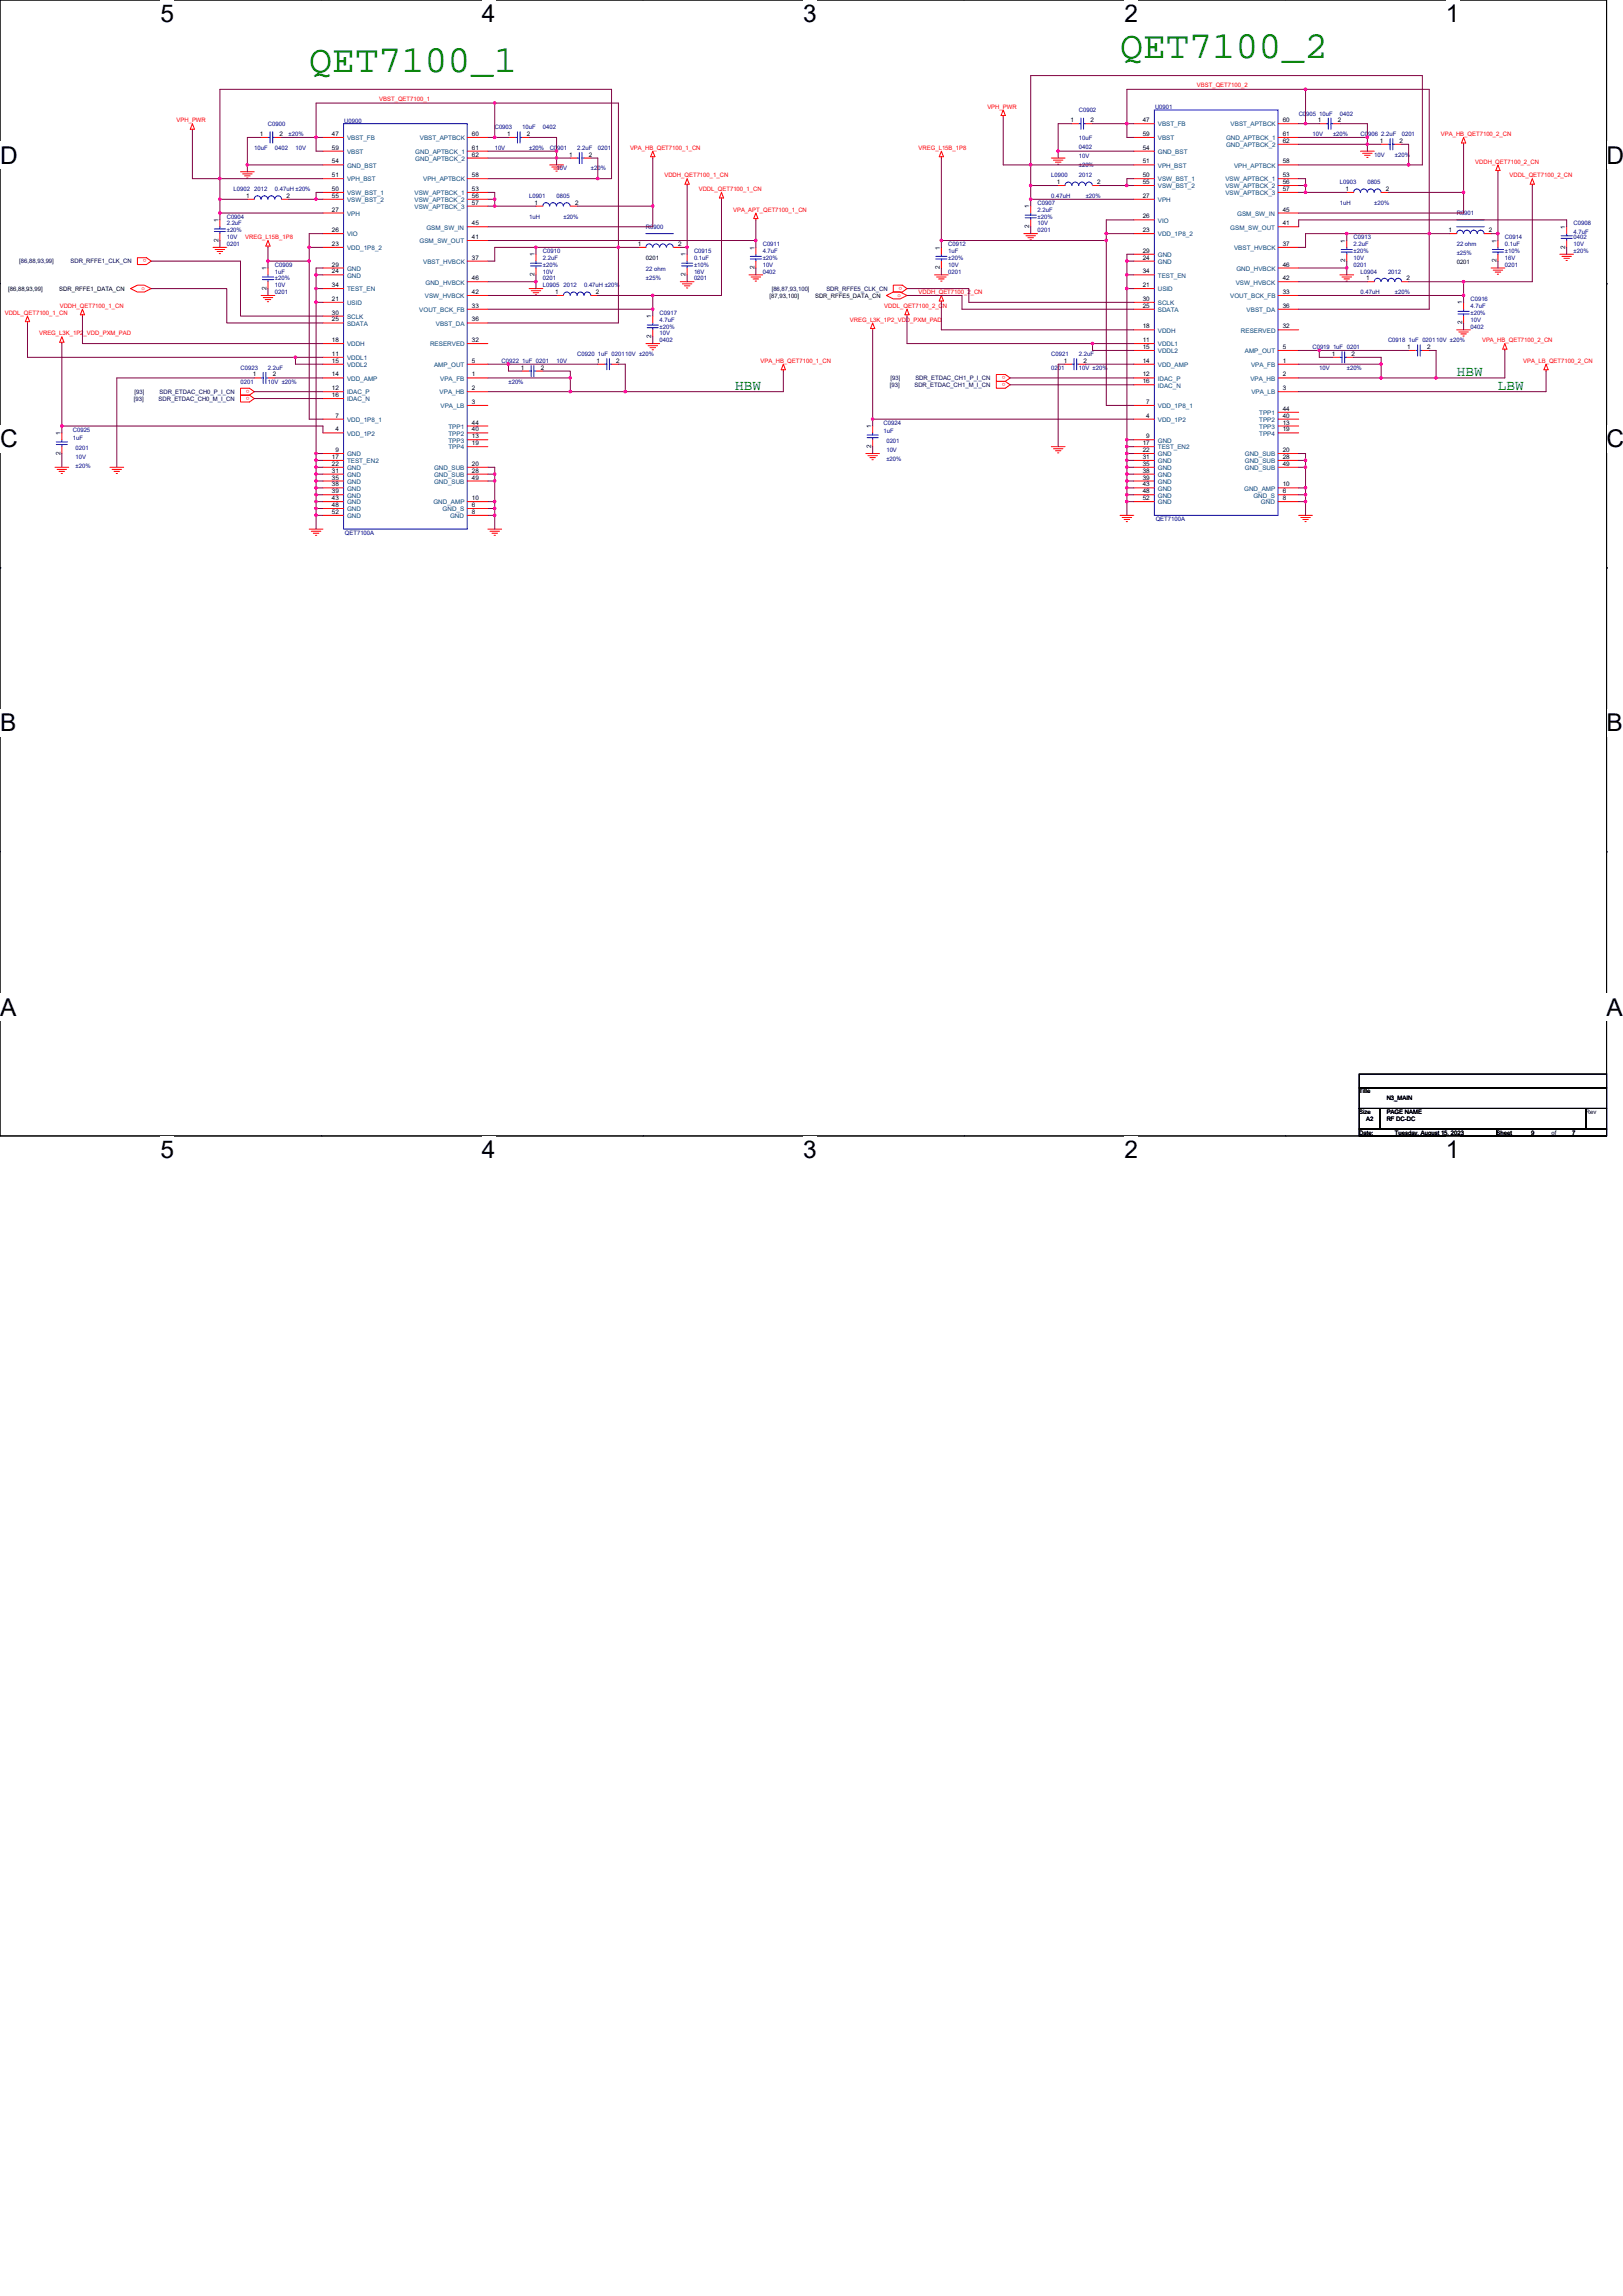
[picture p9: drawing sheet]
<svg xmlns="http://www.w3.org/2000/svg" width="210mm" height="297mm" viewBox="0 0 210 297" stroke-linecap="round" stroke-linejoin="round" font-family="sans-serif">
<defs><g id="words">
<g font-size="5" fill="#008000">
<text x="40" y="9.3">QET7100_1</text>
<text x="144.9" y="7.5">QET7100_2</text>
</g>
<g font-size="3.2">
<text x="20.8" y="2.8">5</text>
<text x="62.4" y="2.8">4</text>
<text x="103.9" y="2.8">3</text>
<text x="145.5" y="2.8">2</text>
<text x="187.1" y="2.8">1</text>
<text x="0" y="21.2">D</text>
<text x="207.9" y="21.2">D</text>
<text x="0" y="57.9">C</text>
<text x="207.9" y="57.9">C</text>
<text x="0" y="94.6">B</text>
<text x="207.9" y="94.6">B</text>
<text x="0" y="131.4">A</text>
<text x="207.9" y="131.4">A</text>
<text x="20.8" y="149.8">5</text>
<text x="62.4" y="149.8">4</text>
<text x="103.9" y="149.8">3</text>
<text x="145.5" y="149.8">2</text>
<text x="187.1" y="149.8">1</text>
</g>
<g font-size="1.9" fill="#008000">
<text x="95.1" y="50.4">HBW</text>
<text x="188.5" y="48.6">HBW</text>
<text x="193.8" y="50.4">LBW</text>
</g>
<g font-size=".8" fill="#f00">
<text x="154.9" y="11.3">VBST_QET7100_2</text>
<text x="22.8" y="15.8">VPH_PWR</text>
<text x="49.1" y="13.1">VBST_QET7100_1</text>
<text x="127.7" y="14.1">VPH_PWR</text>
<text x="186.4" y="17.6">VPA_HB_QET7100_2_CN</text>
<text x="81.5" y="19.4">VPA_HB_QET7100_1_CN</text>
<text x="86" y="22.9">VDDH_QET7100_1_CN</text>
<text x="118.9" y="19.4">VREG_L15B_1P8</text>
<text x="190.9" y="21.2">VDDH_QET7100_2_CN</text>
<text x="195.3" y="22.9">VDDL_QET7100_2_CN</text>
<text x="90.4" y="24.7">VDDL_QET7100_1_CN</text>
<text x="94.8" y="27.4">VPA_APT_QET7100_1_CN</text>
<text x="18.9" y="33.6" transform="rotate(-180 18.9 33.6)">o</text>
<text x="31.7" y="30.9">VREG_L15B_1P8</text>
<text x=".6" y="40.7">VDDL_QET7100_1_CN</text>
<text x="7.7" y="39.8">VDDH_QET7100_1_CN</text>
<text x="18.3" y="37.5">o</text>
<text x="110" y="41.6">VREG_L3K_1P2_VDD_PXM_PAD</text>
<text x="114.4" y="39.8">VDDL_QET7100_2_CN</text>
<text x="116.1" y="38.4">o</text>
<text x="116.7" y="37.1" transform="rotate(-180 116.7 37.1)">o</text>
<text x="118.9" y="38.1">VDDH_QET7100_2_CN</text>
<text x="5.1" y="43.4">VREG_L3K_1P2_VDD_PXM_PAD</text>
<text x="98.4" y="46.9">VPA_HB_QET7100_1_CN</text>
<text x="191.7" y="44.3">VPA_HB_QET7100_2_CN</text>
<text x="197.1" y="46.9">VPA_LB_QET7100_2_CN</text>
<text x="32.3" y="50.5" transform="rotate(-180 32.3 50.5)">o</text>
<text x="32.3" y="51.4" transform="rotate(-180 32.3 51.4)">o</text>
<text x="130.1" y="48.7" transform="rotate(-180 130.1 48.7)">o</text>
<text x="130.1" y="49.6" transform="rotate(-180 130.1 49.6)">o</text>
</g>
<g font-size=".8">
<text x="33.6" y="17.6">1</text>
<text x="36.2" y="17.6">2</text>
<text x="42.9" y="17.6">47</text>
<text x="61.1" y="17.6">60</text>
<text x="65.6" y="17.6">1</text>
<text x="68.2" y="17.6">2</text>
<text x="138.5" y="15.8">1</text>
<text x="141.1" y="15.8">2</text>
<text x="147.8" y="17.6">59</text>
<text x="147.8" y="15.8">47</text>
<text x="166" y="17.6">61</text>
<text x="166" y="15.8">60</text>
<text x="170.5" y="15.8">1</text>
<text x="173.1" y="15.8">2</text>
<text x="42.9" y="21.1">54</text>
<text x="42.9" y="19.4">59</text>
<text x="42.9" y="22.9">51</text>
<text x="61.1" y="19.4">61</text>
<text x="61.1" y="20.3">62</text>
<text x="61.1" y="22.9">58</text>
<text x="73.6" y="20.3">1</text>
<text x="76.2" y="20.3">2</text>
<text x="136.7" y="23.8">1</text>
<text x="142" y="23.8">2</text>
<text x="147.8" y="19.4">54</text>
<text x="147.8" y="21.1">51</text>
<text x="147.8" y="22.9">50</text>
<text x="147.8" y="23.8">55</text>
<text x="166" y="18.5">62</text>
<text x="166" y="21.1">58</text>
<text x="166" y="22.9">53</text>
<text x="166" y="23.8">56</text>
<text x="178.5" y="18.5">1</text>
<text x="181.1" y="18.5">2</text>
<text x="28.3" y="28.7" transform="rotate(-90 28.3 28.7)">1</text>
<text x="31.8" y="25.6">1</text>
<text x="37.1" y="25.6">2</text>
<text x="42.9" y="27.4">27</text>
<text x="42.9" y="24.7">50</text>
<text x="42.9" y="25.6">55</text>
<text x="61.1" y="24.7">53</text>
<text x="61.1" y="25.6">56</text>
<text x="61.1" y="26.5">57</text>
<text x="61.1" y="29.1">45</text>
<text x="69.2" y="26.5">1</text>
<text x="74.4" y="26.5">2</text>
<text x="133.2" y="29.5" transform="rotate(-90 133.2 29.5)">2</text>
<text x="133.2" y="26.9" transform="rotate(-90 133.2 26.9)">1</text>
<text x="147.8" y="28.3">26</text>
<text x="147.8" y="25.6">27</text>
<text x="166" y="27.4">45</text>
<text x="166" y="29.1">41</text>
<text x="166" y="24.7">57</text>
<text x="174.1" y="24.7">1</text>
<text x="179.3" y="24.7">2</text>
<text x="202.5" y="29.6" transform="rotate(-90 202.5 29.6)">1</text>
<text x="28.3" y="31.3" transform="rotate(-90 28.3 31.3)">2</text>
<text x="34.5" y="34.9" transform="rotate(-90 34.5 34.9)">1</text>
<text x="42.9" y="35.4">24</text>
<text x="42.9" y="34.5">29</text>
<text x="42.9" y="31.8">23</text>
<text x="42.9" y="30">26</text>
<text x="61.1" y="30.9">41</text>
<text x="61.1" y="33.6">37</text>
<text x="69.2" y="35.7" transform="rotate(-90 69.2 35.7)">2</text>
<text x="69.2" y="33.2" transform="rotate(-90 69.2 33.2)">1</text>
<text x="82.5" y="31.8">1</text>
<text x="83.6" y="33.6">0201</text>
<text x="87.7" y="31.8">2</text>
<text x="88.7" y="35.7" transform="rotate(-90 88.7 35.7)">2</text>
<text x="88.7" y="33.2" transform="rotate(-90 88.7 33.2)">1</text>
<text x="97.6" y="34.8" transform="rotate(-90 97.6 34.8)">2</text>
<text x="97.6" y="32.3" transform="rotate(-90 97.6 32.3)">1</text>
<text x="121.6" y="34.8" transform="rotate(-90 121.6 34.8)">2</text>
<text x="121.6" y="32.3" transform="rotate(-90 121.6 32.3)">1</text>
<text x="147.8" y="33.6">24</text>
<text x="147.8" y="32.7">29</text>
<text x="147.8" y="35.4">34</text>
<text x="147.8" y="30">23</text>
<text x="166" y="34.5">46</text>
<text x="166" y="31.8">37</text>
<text x="174.1" y="34" transform="rotate(-90 174.1 34)">2</text>
<text x="174.1" y="31.4" transform="rotate(-90 174.1 31.4)">1</text>
<text x="187.4" y="30">1</text>
<text x="188.5" y="34.1">0201</text>
<text x="192.6" y="30">2</text>
<text x="193.6" y="34" transform="rotate(-90 193.6 34)">2</text>
<text x="193.6" y="31.4" transform="rotate(-90 193.6 31.4)">1</text>
<text x="202.5" y="32.2" transform="rotate(-90 202.5 32.2)">2</text>
<text x="1.1" y="37.6">[86,88,93,99]</text>
<text x="7.7" y="37.6">SDR_RFFE1_DATA_CN</text>
<text x="34.5" y="37.5" transform="rotate(-90 34.5 37.5)">2</text>
<text x="42.9" y="40.7">30</text>
<text x="42.9" y="41.6">25</text>
<text x="42.9" y="37.1">34</text>
<text x="42.9" y="38.9">21</text>
<text x="61.1" y="36.3">46</text>
<text x="61.1" y="41.6">36</text>
<text x="61.1" y="39.8">33</text>
<text x="61.1" y="38">42</text>
<text x="71.8" y="38">1</text>
<text x="77.1" y="38">2</text>
<text x="84.3" y="41.2" transform="rotate(-90 84.3 41.2)">1</text>
<text x="99.6" y="38.5">[87,93,100]</text>
<text x="105.5" y="38.5">SDR_RFFE5_DATA_CN</text>
<text x="147.8" y="38.9">30</text>
<text x="147.8" y="39.8">25</text>
<text x="147.8" y="37.1">21</text>
<text x="166" y="39.8">36</text>
<text x="166" y="36.3">42</text>
<text x="166" y="38">33</text>
<text x="176.7" y="36.3">1</text>
<text x="182" y="36.3">2</text>
<text x="189.2" y="42" transform="rotate(-90 189.2 42)">2</text>
<text x="189.2" y="39.4" transform="rotate(-90 189.2 39.4)">1</text>
<text x="42.9" y="44.3">18</text>
<text x="42.9" y="46">11</text>
<text x="42.9" y="46.9">15</text>
<text x="61.1" y="46.9">5</text>
<text x="61.1" y="44.3">32</text>
<text x="67.4" y="47.8">1</text>
<text x="70" y="47.8">2</text>
<text x="77.2" y="46.9">1</text>
<text x="79.7" y="46.9">2</text>
<text x="84.3" y="43.7" transform="rotate(-90 84.3 43.7)">2</text>
<text x="137.6" y="46.9">1</text>
<text x="140.2" y="46.9">2</text>
<text x="147.8" y="42.5">18</text>
<text x="147.8" y="44.3">11</text>
<text x="147.8" y="45.1">15</text>
<text x="147.8" y="46.9">14</text>
<text x="166" y="42.5">32</text>
<text x="166" y="46.9">1</text>
<text x="166" y="45.1">5</text>
<text x="172.3" y="46">1</text>
<text x="174.9" y="46">2</text>
<text x="182.1" y="45.1">1</text>
<text x="184.6" y="45.1">2</text>
<text x="32.7" y="48.7">1</text>
<text x="35.3" y="48.7">2</text>
<text x="42.9" y="51.4">16</text>
<text x="42.9" y="50.5">12</text>
<text x="42.9" y="48.7">14</text>
<text x="61.1" y="48.7">1</text>
<text x="61.1" y="50.5">2</text>
<text x="61.1" y="52.3">3</text>
<text x="147.8" y="49.6">16</text>
<text x="147.8" y="48.7">12</text>
<text x="148.3" y="52.3">7</text>
<text x="166" y="48.7">2</text>
<text x="166" y="50.5">3</text>
<text x="166" y="53.1">44</text>
<text x="7.8" y="58.8" transform="rotate(-90 7.8 58.8)">2</text>
<text x="7.8" y="56.3" transform="rotate(-90 7.8 56.3)">1</text>
<text x="42.9" y="59.4">17</text>
<text x="43.4" y="58.5">9</text>
<text x="43.4" y="55.8">4</text>
<text x="43.4" y="54">7</text>
<text x="61.1" y="54.9">44</text>
<text x="61.1" y="55.8">40</text>
<text x="61.1" y="56.7">13</text>
<text x="61.1" y="57.6">19</text>
<text x="112.7" y="58" transform="rotate(-90 112.7 58)">2</text>
<text x="112.7" y="55.4" transform="rotate(-90 112.7 55.4)">1</text>
<text x="147.8" y="58.5">22</text>
<text x="147.8" y="59.4">31</text>
<text x="147.8" y="57.6">17</text>
<text x="148.3" y="56.7">9</text>
<text x="148.3" y="54">4</text>
<text x="166" y="58.5">20</text>
<text x="166" y="59.4">28</text>
<text x="166" y="54">40</text>
<text x="166" y="54.9">13</text>
<text x="166" y="55.8">19</text>
<text x="42.9" y="60.3">22</text>
<text x="42.9" y="61.2">31</text>
<text x="42.9" y="62">35</text>
<text x="42.9" y="62.9">38</text>
<text x="42.9" y="63.8">39</text>
<text x="42.9" y="64.7">43</text>
<text x="42.9" y="65.6">48</text>
<text x="61.1" y="64.7">10</text>
<text x="61.1" y="60.3">20</text>
<text x="61.1" y="61.2">28</text>
<text x="61.1" y="62">49</text>
<text x="61.1" y="65.6">6</text>
<text x="147.8" y="60.3">35</text>
<text x="147.8" y="61.2">38</text>
<text x="147.8" y="62">39</text>
<text x="147.8" y="62.9">43</text>
<text x="147.8" y="63.8">48</text>
<text x="147.8" y="64.7">52</text>
<text x="166" y="64.7">8</text>
<text x="166" y="62.9">10</text>
<text x="166" y="63.8">6</text>
<text x="166" y="60.3">49</text>
<text x="42.9" y="66.5">52</text>
<text x="61.1" y="66.5">8</text>
<text x="175.9" y="141.5">Title</text>
<text x="179.4" y="142.3">N3_MAIN</text>
<text x="175.9" y="144.1">Size</text>
<text x="175.9" y="146.8">Date:</text>
<text x="176.7" y="145">A2</text>
<text x="179.4" y="145">RF DC-DC</text>
<text x="179.4" y="144.1">PAGE NAME</text>
<text x="180.5" y="146.8">Tuesday, August 15, 2023</text>
<text x="193.6" y="146.8">Sheet</text>
<text x="198.1" y="146.8">9</text>
<text x="200.7" y="146.8">of</text>
<text x="203.4" y="146.8">7</text>
<text x="205.2" y="144.1">Rev</text>
</g>
<g font-size=".8" fill="#000080">
<text x="34.7" y="16.3">C0900</text>
<text x="37.3" y="17.6">±20%</text>
<text x="44.5" y="15.9">U0900</text>
<text x="64" y="16.7">C0903</text>
<text x="67.6" y="16.7">10uF</text>
<text x="70.2" y="16.7">0402</text>
<text x="139.6" y="14.5">C0902</text>
<text x="149.4" y="14.1">U0901</text>
<text x="168" y="14.9">C0905 10uF</text>
<text x="169.8" y="17.6">10V</text>
<text x="172.5" y="17.6">±20%</text>
<text x="173.4" y="14.9">0402</text>
<text x="176" y="17.6">C0906 2.2uF</text>
<text x="181.4" y="17.6">0201</text>
<text x="32.9" y="19.4">10uF</text>
<text x="35.6" y="19.4">0402</text>
<text x="38.2" y="19.4">10V</text>
<text x="64" y="19.4">10V</text>
<text x="68.5" y="19.4">±20%</text>
<text x="71.1" y="19.4">C0901</text>
<text x="72" y="22.1">10V</text>
<text x="74.7" y="19.4">2.2uF</text>
<text x="76.5" y="22.1">±20%</text>
<text x="77.3" y="19.4">0201</text>
<text x="136" y="22.9">L0900</text>
<text x="139.6" y="22.9">2012</text>
<text x="139.6" y="18.1">10uF</text>
<text x="139.6" y="19.3">0402</text>
<text x="139.6" y="20.4">10V</text>
<text x="139.6" y="21.6">±20%</text>
<text x="173.4" y="23.8">L0903</text>
<text x="176.9" y="23.8">0805</text>
<text x="177.8" y="20.3">10V</text>
<text x="180.5" y="20.3">±20%</text>
<text x="29.3" y="28.3">C0904</text>
<text x="29.3" y="29.2">2.2uF</text>
<text x="30.2" y="24.7">L0902</text>
<text x="32.9" y="24.7">2012</text>
<text x="35.6" y="24.7">0.47uH ±20%</text>
<text x="68.5" y="25.6">L0901</text>
<text x="68.5" y="28.3">1uH</text>
<text x="72" y="25.6">0805</text>
<text x="72.9" y="28.3">±20%</text>
<text x="83.6" y="29.6">R0900</text>
<text x="134.2" y="26.5">C0907</text>
<text x="134.2" y="27.4">2.2uF</text>
<text x="134.2" y="29.2">10V</text>
<text x="134.2" y="28.3">±20%</text>
<text x="136" y="25.6">0.47uH</text>
<text x="140.5" y="25.6">±20%</text>
<text x="173.4" y="26.5">1uH</text>
<text x="177.8" y="26.5">±20%</text>
<text x="188.5" y="27.8">R0901</text>
<text x="203.6" y="29.2">C0908</text>
<text x="29.3" y="31.8">0201</text>
<text x="29.3" y="30.9">10V</text>
<text x="29.3" y="30.1">±20%</text>
<text x="35.6" y="34.5">C0909</text>
<text x="35.6" y="35.4">1uF</text>
<text x="70.2" y="32.7">C0910</text>
<text x="70.2" y="33.6">2.2uF</text>
<text x="70.2" y="35.4">10V</text>
<text x="70.2" y="34.5">±20%</text>
<text x="83.6" y="35">22 ohm</text>
<text x="89.8" y="32.7">C0915</text>
<text x="89.8" y="33.6">0.1uF</text>
<text x="89.8" y="35.4">16V</text>
<text x="89.8" y="34.5">±10%</text>
<text x="98.7" y="31.8">C0911</text>
<text x="98.7" y="32.7">4.7uF</text>
<text x="98.7" y="35.4">0402</text>
<text x="98.7" y="34.5">10V</text>
<text x="98.7" y="33.6">±20%</text>
<text x="122.7" y="31.8">C0912</text>
<text x="122.7" y="32.7">1uF</text>
<text x="122.7" y="35.4">0201</text>
<text x="122.7" y="34.5">10V</text>
<text x="122.7" y="33.6">±20%</text>
<text x="134.2" y="30.1">0201</text>
<text x="175.1" y="30.9">C0913</text>
<text x="175.1" y="31.8">2.2uF</text>
<text x="175.1" y="34.5">0201</text>
<text x="175.1" y="33.6">10V</text>
<text x="175.1" y="32.7">±20%</text>
<text x="176" y="35.4">L0904</text>
<text x="179.6" y="35.4">2012</text>
<text x="188.5" y="31.8">22 ohm</text>
<text x="188.5" y="33">±25%</text>
<text x="194.7" y="30.9">C0914</text>
<text x="194.7" y="31.8">0.1uF</text>
<text x="194.7" y="34.5">0201</text>
<text x="194.7" y="33.6">16V</text>
<text x="194.7" y="32.7">±10%</text>
<text x="203.6" y="30.2">4.7uF</text>
<text x="203.6" y="30.9">0402</text>
<text x="203.6" y="31.8">10V</text>
<text x="203.6" y="32.7">±20%</text>
<text x="35.6" y="38.1">0201</text>
<text x="35.6" y="37.2">10V</text>
<text x="35.6" y="36.3">±20%</text>
<text x="70.2" y="36.3">0201</text>
<text x="70.2" y="37.2">L0905</text>
<text x="72.9" y="37.2">2012</text>
<text x="75.6" y="37.2">0.47uH ±20%</text>
<text x="83.6" y="36.2">±25%</text>
<text x="85.3" y="40.7">C0917</text>
<text x="85.3" y="41.6">4.7uF</text>
<text x="89.8" y="36.3">0201</text>
<text x="176" y="38.1">0.47uH</text>
<text x="180.5" y="38.1">±20%</text>
<text x="190.2" y="38.9">C0916</text>
<text x="190.2" y="39.8">4.7uF</text>
<text x="190.2" y="41.6">10V</text>
<text x="190.2" y="40.7">±20%</text>
<text x="31.1" y="47.8">C0923</text>
<text x="34.7" y="47.8">2.2uF</text>
<text x="64.9" y="46.9">C0922 1uF 0201</text>
<text x="72" y="46.9">10V</text>
<text x="74.7" y="46.1">C0920 1uF 020110V ±20%</text>
<text x="85.3" y="44.3">0402</text>
<text x="85.3" y="43.4">10V</text>
<text x="85.3" y="42.5">±20%</text>
<text x="136" y="46.1">C0921</text>
<text x="136" y="47.8">0201</text>
<text x="139.6" y="46.1">2.2uF</text>
<text x="139.6" y="47.8">10V ±20%</text>
<text x="169.8" y="45.2">C0919 1uF 0201</text>
<text x="170.7" y="47.8">10V</text>
<text x="174.2" y="47.8">±20%</text>
<text x="179.6" y="44.3">C0918 1uF 020110V ±20%</text>
<text x="190.2" y="42.5">0402</text>
<text x="31.1" y="49.6">0201</text>
<text x="34.7" y="49.6">10V ±20%</text>
<text x="65.8" y="49.6">±20%</text>
<text x="9.4" y="55.8">C0925</text>
<text x="9.4" y="56.9">1uF</text>
<text x="9.8" y="58.2">0201</text>
<text x="9.8" y="59.4">10V</text>
<text x="114.3" y="54.9">C0924</text>
<text x="114.3" y="56">1uF</text>
<text x="114.7" y="57.3">0201</text>
<text x="114.7" y="58.5">10V</text>
<text x="114.7" y="59.7">±20%</text>
<text x="9.8" y="60.6">±20%</text>
<text x="44.6" y="69.2">QET7100A</text>
<text x="149.5" y="67.4">QET7100A</text>
</g>
<g font-size=".8" fill="#004080">
<text x="149.8" y="16.4">VBST_FB</text>
<text x="159.2" y="16.4">VBST_APTBCK</text>
<text x="44.9" y="21.7">GND_BST</text>
<text x="44.9" y="19.9">VBST</text>
<text x="44.9" y="18.1">VBST_FB</text>
<text x="44.9" y="23.5">VPH_BST</text>
<text x="53.7" y="19.9">GND_APTBCK_1</text>
<text x="53.7" y="20.8">GND_APTBCK_2</text>
<text x="54.3" y="18.1">VBST_APTBCK</text>
<text x="54.8" y="23.5">VPH_APTBCK</text>
<text x="149.8" y="19.9">GND_BST</text>
<text x="149.8" y="18.1">VBST</text>
<text x="149.8" y="21.7">VPH_BST</text>
<text x="149.8" y="23.5">VSW_BST_1</text>
<text x="158.5" y="23.5">VSW_APTBCK_1</text>
<text x="158.6" y="18.1">GND_APTBCK_1</text>
<text x="158.6" y="19">GND_APTBCK_2</text>
<text x="159.7" y="21.7">VPH_APTBCK</text>
<text x="44.9" y="27.9">VPH</text>
<text x="44.9" y="25.3">VSW_BST_1</text>
<text x="44.9" y="26.1">VSW_BST_2</text>
<text x="53.6" y="25.3">VSW_APTBCK_1</text>
<text x="53.6" y="26.1">VSW_APTBCK_2</text>
<text x="53.6" y="27">VSW_APTBCK_3</text>
<text x="55.2" y="29.7">GSM_SW_IN</text>
<text x="149.8" y="28.8">VIO</text>
<text x="149.8" y="26.1">VPH</text>
<text x="149.8" y="24.4">VSW_BST_2</text>
<text x="158.5" y="24.4">VSW_APTBCK_2</text>
<text x="158.5" y="25.3">VSW_APTBCK_3</text>
<text x="159.2" y="29.7">GSM_SW_OUT</text>
<text x="160.1" y="27.9">GSM_SW_IN</text>
<text x="44.9" y="35.9">GND</text>
<text x="44.9" y="35">GND</text>
<text x="44.9" y="32.4">VDD_1P8_2</text>
<text x="44.9" y="30.6">VIO</text>
<text x="54.3" y="31.5">GSM_SW_OUT</text>
<text x="54.8" y="34.1">VBST_HVBCK</text>
<text x="149.8" y="34.1">GND</text>
<text x="149.8" y="33.3">GND</text>
<text x="149.8" y="35.9">TEST_EN</text>
<text x="149.8" y="30.6">VDD_1P8_2</text>
<text x="159.7" y="32.4">VBST_HVBCK</text>
<text x="160" y="35">GND_HVBCK</text>
<text x="44.9" y="41.3">SCLK</text>
<text x="44.9" y="37.7">TEST_EN</text>
<text x="44.9" y="39.5">USID</text>
<text x="54.2" y="40.4">VOUT_BCK_FB</text>
<text x="55" y="38.6">VSW_HVBCK</text>
<text x="55.1" y="36.8">GND_HVBCK</text>
<text x="149.8" y="39.5">SCLK</text>
<text x="149.8" y="40.4">SDATA</text>
<text x="149.8" y="37.7">USID</text>
<text x="159.2" y="38.6">VOUT_BCK_FB</text>
<text x="159.9" y="36.8">VSW_HVBCK</text>
<text x="161.3" y="40.4">VBST_DA</text>
<text x="44.9" y="42.1">SDATA</text>
<text x="44.9" y="44.8">VDDH</text>
<text x="44.9" y="46.6">VDDL1</text>
<text x="44.9" y="47.5">VDDL2</text>
<text x="55.6" y="44.8">RESERVED</text>
<text x="56.2" y="47.5">AMP_OUT</text>
<text x="56.4" y="42.1">VBST_DA</text>
<text x="149.8" y="43">VDDH</text>
<text x="149.8" y="44.8">VDDL1</text>
<text x="149.8" y="45.7">VDDL2</text>
<text x="149.8" y="47.5">VDD_AMP</text>
<text x="160.5" y="43">RESERVED</text>
<text x="161.1" y="45.7">AMP_OUT</text>
<text x="161.9" y="47.5">VPA_FB</text>
<text x="44.9" y="51.9">IDAC_N</text>
<text x="44.9" y="51">IDAC_P</text>
<text x="44.9" y="49.3">VDD_AMP</text>
<text x="56.9" y="51">VPA_HB</text>
<text x="57" y="49.3">VPA_FB</text>
<text x="57" y="52.8">VPA_LB</text>
<text x="149.8" y="50.1">IDAC_N</text>
<text x="149.8" y="49.3">IDAC_P</text>
<text x="149.8" y="52.8">VDD_1P8_1</text>
<text x="161.8" y="49.3">VPA_HB</text>
<text x="161.9" y="51">VPA_LB</text>
<text x="162.9" y="53.7">TPP1</text>
<text x="44.9" y="59">GND</text>
<text x="44.9" y="59.9">TEST_EN2</text>
<text x="44.9" y="56.4">VDD_1P2</text>
<text x="44.9" y="54.6">VDD_1P8_1</text>
<text x="58" y="55.5">TPP1</text>
<text x="58" y="56.4">TPP2</text>
<text x="58" y="57.3">TPP3</text>
<text x="58" y="58.1">TPP4</text>
<text x="149.8" y="57.3">GND</text>
<text x="149.8" y="59">GND</text>
<text x="149.8" y="59.9">GND</text>
<text x="149.8" y="58.1">TEST_EN2</text>
<text x="149.8" y="54.6">VDD_1P2</text>
<text x="161.1" y="59">GND_SUB</text>
<text x="161.1" y="59.9">GND_SUB</text>
<text x="162.9" y="54.6">TPP2</text>
<text x="162.9" y="55.5">TPP3</text>
<text x="162.9" y="56.4">TPP4</text>
<text x="44.9" y="60.8">GND</text>
<text x="44.9" y="61.7">GND</text>
<text x="44.9" y="62.6">GND</text>
<text x="44.9" y="63.5">GND</text>
<text x="44.9" y="64.4">GND</text>
<text x="44.9" y="65.3">GND</text>
<text x="56.1" y="65.3">GND_AMP</text>
<text x="56.2" y="60.8">GND_SUB</text>
<text x="56.2" y="61.7">GND_SUB</text>
<text x="56.2" y="62.6">GND_SUB</text>
<text x="149.8" y="60.8">GND</text>
<text x="149.8" y="61.7">GND</text>
<text x="149.8" y="62.6">GND</text>
<text x="149.8" y="63.5">GND</text>
<text x="149.8" y="64.4">GND</text>
<text x="149.8" y="65.3">GND</text>
<text x="161" y="63.5">GND_AMP</text>
<text x="161.1" y="60.8">GND_SUB</text>
<text x="162.2" y="64.4">GND_S</text>
<text x="163.1" y="65.3">GND</text>
<text x="44.9" y="66.1">GND</text>
<text x="44.9" y="67">GND</text>
<text x="57.3" y="66.1">GND_S</text>
<text x="58.2" y="67">GND</text>
</g>
<g font-size=".8" fill="#000040">
<text x="2.5" y="34.1">[86,88,93,99]</text>
<text x="9.1" y="34.1">SDR_RFFE1_CLK_CN</text>
<text x="99.8" y="37.6">[86,87,93,100]</text>
<text x="106.9" y="37.6">SDR_RFFE5_CLK_CN</text>
<text x="17.3" y="51.8">[93]</text>
<text x="17.4" y="50.9">[93]</text>
<text x="20.5" y="51.8">SDR_ETDAC_CH0_M_I_CN</text>
<text x="20.6" y="50.9">SDR_ETDAC_CH0_P_I_CN</text>
<text x="115.1" y="50.1">[93]</text>
<text x="115.2" y="49.2">[93]</text>
<text x="118.3" y="50.1">SDR_ETDAC_CH1_M_I_CN</text>
<text x="118.4" y="49.2">SDR_ETDAC_CH1_P_I_CN</text>
</g>
</g></defs>
<path d="M0 0h207.9v147h-207.9z" fill="none" stroke="#000" stroke-width=".13"/>
<g fill="#fff">
<path d="M20.8 0h1.7v3.5h-1.7z"/>
<path d="M20.8 147h1.7v3.5h-1.7z"/>
</g>
<path d="M41.6 0h.1M41.6 147h.1" fill="none" stroke="#000" stroke-width=".13"/>
<g fill="#fff">
<path d="M62.4 0h1.7v3.5h-1.7z"/>
<path d="M62.4 147h1.7v3.5h-1.7z"/>
</g>
<path d="M83.1 0h.1M83.1 147h.1" fill="none" stroke="#000" stroke-width=".13"/>
<g fill="#fff">
<path d="M103.9 0h1.8v3.5h-1.8z"/>
<path d="M103.9 147h1.8v3.5h-1.8z"/>
</g>
<path d="M124.7 0h.1M124.7 147h.1" fill="none" stroke="#000" stroke-width=".13"/>
<g fill="#fff">
<path d="M145.5 0h1.8v3.5h-1.8z"/>
<path d="M145.5 147h1.8v3.5h-1.8z"/>
</g>
<path d="M166.3 0h.1M166.3 147h.1" fill="none" stroke="#000" stroke-width=".13"/>
<g fill="#fff">
<path d="M187.1 0h1.7v3.5h-1.7z"/>
<path d="M187.1 147h1.7v3.5h-1.7z"/>
<path d="M0 18.4h2.3v3.5h-2.3z"/>
<path d="M207.9 18.4h2v3.5h-2z"/>
<path d="M0 55.1h2.3v3.5h-2.3z"/>
<path d="M207.9 55.1h2v3.5h-2z"/>
</g>
<path d="M0 36.7h.1M207.9 36.7h.1" fill="none" stroke="#000" stroke-width=".13"/>
<g fill="#fff">
<path d="M0 91.8h2.1v3.5h-2.1z"/>
<path d="M207.9 91.8h2v3.5h-2z"/>
</g>
<path d="M0 73.5h.1M207.9 73.5h.1" fill="none" stroke="#000" stroke-width=".13"/>
<g fill="#fff">
<path d="M0 128.6h2.1v3.5h-2.1z"/>
<path d="M207.8 128.6h2.1v3.5h-2.1z"/>
</g>
<path d="M0 110.2h.1M207.9 110.2h.1M175.9 139h32v1.7h-32zM175.9 140.7h32v2.7h-32zM175.9 143.4h2.6v2.7h-2.6zM175.9 146.1h17.7v.9h-17.7zM178.5 143.4h26.7v2.7h-26.7zM193.6 146.1h14.3v.9h-14.3zM205.2 143.4h2.7v2.7h-2.7z" fill="none" stroke="#000" stroke-width=".13"/>
<g fill="none" stroke="#f00" stroke-width=".13">
<path d="M24.9 16.7v.2M24.9 16l.3 .7h-.6zM33.8 17.8h.9M35.6 17.8h.8M41.8 19.6h2.6M41.8 17.8h2.6M60.5 19.6h2.6M60.5 17.8h2.6M65.8 17.8h.9M67.6 17.8h.9M84.5 19.6l.2 .7h-.5zM121.8 19.6l.3 .7h-.6z"/>
<path d="M129.8 14.9v.2M129.8 14.2l.3 .7h-.6zM138.7 16h.9M140.5 16h.9M146.7 19.6h2.7M146.7 17.8h2.7M146.7 16h2.7M165.4 17.8h2.6M165.4 18.7h2.6M165.4 16h2.6M170.7 16h.9M172.5 16h.9"/>
<path d="M176 19.6h1.8M176.3 19.8h1.2M178.7 18.7h.9M180.5 18.7h.9M189.4 17.8l.2 .7h-.5zM189.4 18.5v.2M16.9 37.3l.9-.4h.9l.9 .4-.9 .5h-.9zM17.8 33.3h1.1l.7 .5-.7 .4h-1.1zM27.6 32h1.7M27.8 32.3h1.3M28.1 32.5h.7M28.4 32.8h.1"/>
<path d="M28.4 28.4v.9M28.4 30.2v.9M31.1 22.2h1.8M31.4 22.5h1.2M31.6 22.8h.8M31.9 23h.2M32 25.8h.9M33.8 38.2h1.8M34.1 38.5h1.2M34.3 38.8h.7M34.6 39h.2M34.7 31.8v.2"/>
<path d="M34.7 34.7v.9M34.7 36.4v.9M34.7 31.1l.2 .7h-.5zM36.4 25.8h.9M41.8 35.6h2.6M41.8 34.7h2.6M41.8 21.3h2.6M41.8 37.3h2.6M41.8 39.1h2.6M41.8 32h2.6M41.8 30.2h2.6M41.8 27.6h2.6"/>
<path d="M41.8 23.1h2.6M41.8 24.9h2.6M41.8 25.8h2.6M60.5 20.4h2.6M60.5 36.4h2.6M60.5 29.3h2.6M60.5 31.1h2.6M60.5 33.8h2.6M60.5 23.1h2.6M60.5 24.9h2.6M60.5 25.8h2.6M60.5 26.7h2.6"/>
<path d="M60.5 38.2h2.6M68.5 37.3h1.7M68.7 37.6h1.3M69 37.9h.7M69.3 38.1h.1M69.3 32.9v.9M69.3 34.7v.9M69.3 26.7h.9M71.1 21.3h1.8M71.4 21.6h1.2M71.6 21.9h.8M71.9 22.1h.2"/>
<path d="M72 38.2h.9M73.8 20.4h.9M73.8 26.7h.9M75.6 20.4h.9M76.5 38.2h.8M82.7 32h.9M84.5 20.3v.1M87.1 32h.9M88 36.4h1.8M88.3 36.7h1.2M88.5 37h.8M88.8 37.3h.2"/>
<path d="M88.9 23.8v.2M88.9 32.9v.9M88.9 34.7v.9M88.9 23.1l.3 .7h-.6zM93.3 25.6v.2M93.3 24.9l.3 .7h-.5zM96.9 35.6h1.8M97.2 35.8h1.2M97.4 36.1h.7M97.7 36.4h.2M97.8 28.3v.1M97.8 32v.9"/>
<path d="M97.8 33.8v.9M97.8 27.6l.3 .7h-.6zM114.7 38.2l.9-.4h.9l.8 .4-.8 .5h-.9zM115.6 36.9h1.1l.6 .4-.6 .5h-1.1zM120.9 35.6h1.8M121.2 35.8h1.2M121.4 36.1h.8M121.7 36.4h.2M121.8 20.3v.1M121.8 38.9v.2M121.8 32v.9M121.8 33.8v.9"/>
<path d="M121.8 38.2l.3 .7h-.6zM132.5 30.2h1.7M132.7 30.5h1.3M133 30.8h.7M133.3 31h.1M133.3 26.7v.9M133.3 28.4v.9M136 20.4h1.8M136.3 20.7h1.2M136.5 21h.8M136.8 21.3h.2M136.9 24h.9"/>
<path d="M141.4 24h.8M146.7 33.8h2.7M146.7 32.9h2.7M146.7 39.1h2.7M146.7 35.6h2.7M146.7 37.3h2.7M146.7 30.2h2.7M146.7 28.4h2.7M146.7 25.8h2.7M146.7 21.3h2.7M146.7 23.1h2.7M146.7 24h2.7"/>
<path d="M165.4 34.7h2.6M165.4 27.6h2.6M165.4 29.3h2.6M165.4 32h2.6M165.4 38.2h2.6M165.4 21.3h2.6M165.4 23.1h2.6M165.4 24h2.6M165.4 24.9h2.6M165.4 36.4h2.6M173.4 35.6h1.7M173.6 35.8h1.3"/>
<path d="M173.9 36.1h.7M174.2 36.4h.1M174.2 24.9h.9M174.2 31.1v.9M174.2 32.9v.9M176.6 20.1h.7M176.8 20.4h.2M176.9 36.4h.9M178.7 24.9h.9M181.4 36.4h.8M187.6 30.2h.9M189.4 39.1v.9"/>
<path d="M192 30.2h.9M192.9 34.7h1.8M193.2 34.9h1.2M193.4 35.2h.8M193.7 35.5h.2M193.8 22.1v.1M193.8 31.1v.9M193.8 32.9v.9M193.8 21.3l.3 .8h-.6zM198.2 23.1l.3 .7h-.5zM198.2 23.8v.2M201.8 32.9h1.8"/>
<path d="M202.1 33.2h1.2M202.3 33.4h.8M202.6 33.7h.2M202.7 29.3v.9M202.7 31.1v.9M3.6 41.6v.2M3.6 40.9l.2 .7h-.5zM8 43.6l.3 .7h-.6zM8 44.3v.2M8 56v.9M8 57.8v.9M10.7 40l.2 .7h-.5z"/>
<path d="M10.7 40.7v.2M31.1 50.2h1.2l.6 .5-.6 .4h-1.2zM31.1 51.1h1.2l.6 .5-.6 .4h-1.2zM32.9 48.9h.9M34.7 48.9h.9M41.8 58.7h2.6M41.8 51.6h2.6M41.8 50.7h2.6M41.8 40.9h2.6M41.8 41.8h2.6M41.8 59.6h2.6M41.8 44.4h2.6"/>
<path d="M41.8 46.2h2.6M41.8 56h2.6M41.8 54.2h2.6M41.8 47.1h2.6M41.8 48.9h2.6M60.5 47.1h2.6M60.5 44.4h2.6M60.5 55.1h2.6M60.5 56h2.6M60.5 56.9h2.6M60.5 57.8h2.6M60.5 41.8h2.6"/>
<path d="M60.5 40h2.6M60.5 48.9h2.6M60.5 50.7h2.6M60.5 52.5h2.6M67.6 48h.9M69.3 48h.9M77.3 47.1h.9M79.1 47.1h.9M83.6 44.4h1.7M83.8 44.7h1.3M84.1 45h.7M84.4 45.3h.1"/>
<path d="M84.5 40.9v.9M84.5 42.7v.9M101.3 47.8v.2M101.3 47.1l.3 .7h-.5zM112 58.7h1.8M112.3 58.9h1.2M112.5 59.2h.8M112.8 59.5h.2M112.9 42.5v.2M112.9 55.1v.9M112.9 56.9v.9M112.9 41.8l.3 .7h-.6z"/>
<path d="M117.3 40l.3 .7h-.5zM117.3 40.7v.2M128.9 48.5h1.2l.6 .4-.6 .4h-1.2zM128.9 49.3h1.2l.6 .5-.6 .4h-1.2zM136 57.8h1.8M136.3 58.1h1.2M136.5 58.3h.8M136.8 58.6h.2M137.8 47.1h.9M139.6 47.1h.9M146.7 56.9h2.7M146.7 58.7h2.7"/>
<path d="M146.7 59.6h2.7M146.7 49.8h2.7M146.7 48.9h2.7M146.7 40h2.7M146.7 57.8h2.7M146.7 42.7h2.7M146.7 44.4h2.7M146.7 54.2h2.7M146.7 52.5h2.7M146.7 45.3h2.7M146.7 47.1h2.7M165.4 58.7h2.6"/>
<path d="M165.4 59.6h2.6M165.4 45.3h2.6M165.4 42.7h2.6M165.4 53.3h2.6M165.4 54.2h2.6M165.4 55.1h2.6M165.4 56h2.6M165.4 40h2.6M165.4 47.1h2.6M165.4 48.9h2.6M165.4 50.7h2.6M172.5 46.2h.9"/>
<path d="M174.2 46.2h.9M182.2 45.3h.9M184 45.3h.9M188.5 42.7h1.7M188.7 42.9h1.3M189 43.2h.7M189.3 43.5h.1M189.4 40.9v.9M194.7 44.4l.3 .8h-.6zM194.7 45.2v.1M200 47.1l.3 .7h-.6zM200 47.8v.2"/>
<path d="M7.1 60.5h1.8M7.4 60.7h1.2M7.6 61h.8M7.9 61.3h.2M14.2 60.5h1.8M14.5 60.7h1.2M14.8 61h.7M15 61.3h.2M40 68.5h1.8M40.3 68.7h1.2M40.5 69h.8M40.8 69.3h.2"/>
<path d="M41.8 60.5h2.6M41.8 61.3h2.6M41.8 62.2h2.6M41.8 63.1h2.6M41.8 64h2.6M41.8 64.9h2.6M41.8 65.8h2.6M41.8 66.7h2.6M60.5 66.7h2.6M60.5 64.9h2.6M60.5 65.8h2.6M60.5 60.5h2.6"/>
<path d="M60.5 61.3h2.6M60.5 62.2h2.6M63.1 68.5h1.8M63.4 68.7h1.2M63.6 69h.8M63.9 69.3h.2M144.9 66.7h1.8M145.2 67h1.2M145.4 67.2h.8M145.7 67.5h.2M146.7 60.5h2.7M146.7 61.3h2.7"/>
<path d="M146.7 62.2h2.7M146.7 63.1h2.7M146.7 64h2.7M146.7 64.9h2.7M165.4 64.9h2.6M165.4 63.1h2.6M165.4 64h2.6M165.4 60.5h2.6M168 66.7h1.8M168.3 67h1.2M168.6 67.2h.7M168.8 67.5h.2"/>
</g>
<g fill="none" stroke="#00f" stroke-width=".13">
<path d="M34.7 17.8h.2M34.9 17.1v1.4M35.3 17.1v1.4M35.3 17.8h.3M44.4 16h16.1v52.5h-16.1zM66.7 17.8h.3M67 17.1v1.4M67.3 17.1v1.4M67.3 17.8h.3M75 19.7v1.5M75.3 19.7v1.5M139.6 16h.2"/>
<path d="M139.8 15.3v1.4M140.2 15.3v1.4M140.2 16h.3M149.4 14.2h16v52.5h-16zM171.6 16h.3M171.9 15.3v1.4M172.2 15.3v1.4M172.2 16h.3M179.6 18.7h.3M179.9 17.9v1.5M180.2 17.9v1.5M180.2 18.7h.3"/>
<path d="M27.7 29.6h1.5M27.7 30h1.5M28.4 29.3v.3M28.4 30v.2M32.9 25.8a.43 .43 0 0 1 .4-.5 .43 .43 0 0 1 .5 .5 .45 .45 0 0 1 .4-.5 .45 .45 0 0 1 .4 .5M34 35.8h1.4M34 36.2h1.4M34.7 35.6v.2M34.7 36.2v.2M34.7 25.8a.43 .43 0 0 1 .4-.5 .43 .43 0 0 1 .4 .5 .45 .45 0 0 1 .5-.5 .45 .45 0 0 1 .4 .5M68.6 34.1h1.5M68.6 34.4h1.5"/>
<path d="M69.3 33.8v.3M69.3 34.4v.3M71.1 26.6a.43 .43 0 0 0-.4-.4 .43 .43 0 0 0-.5 .4M72.9 26.6a.45 .45 0 0 0-.5-.4 .45 .45 0 0 0-.4 .4 .43 .43 0 0 0-.4-.4 .43 .43 0 0 0-.5 .4M72.9 38.2a.43 .43 0 0 1 .4-.4 .43 .43 0 0 1 .5 .4 .45 .45 0 0 1 .4-.4 .45 .45 0 0 1 .5 .4M73.8 26.6a.43 .43 0 0 0-.5-.4 .43 .43 0 0 0-.4 .4M74.7 38.2a.43 .43 0 0 1 .4-.4 .43 .43 0 0 1 .4 .4 .45 .45 0 0 1 .5-.4 .45 .45 0 0 1 .4 .4M74.7 20.4h.3M75.3 20.4h.3M83.6 31.1h3.5M83.6 30.2h3.5M84.4 32a.43 .43 0 0 0-.4-.4 .43 .43 0 0 0-.4 .4"/>
<path d="M85.3 32a.43 .43 0 0 0-.4-.4 .43 .43 0 0 0-.4 .4M86.2 32a.43 .43 0 0 0-.4-.4 .43 .43 0 0 0-.5 .4M87.1 32a.43 .43 0 0 0-.4-.4 .43 .43 0 0 0-.5 .4M88.2 34.1h1.4M88.2 34.4h1.4M88.9 33.8v.3M88.9 34.4v.3M97.1 33.2h1.4M97.1 33.5h1.4M97.8 32.9v.3M97.8 33.5v.3M121.1 33.2h1.4"/>
<path d="M121.1 33.5h1.4M121.8 32.9v.3M121.8 33.5v.3M132.6 27.8h1.5M132.6 28.2h1.5M133.3 27.6v.2M133.3 28.2v.2M138.7 24a.43 .43 0 0 0-.5-.4 .43 .43 0 0 0-.4 .4M140.4 24a.45 .45 0 0 0-.4-.4 .45 .45 0 0 0-.4 .4 .43 .43 0 0 0-.5-.4 .43 .43 0 0 0-.4 .4M141.3 24a.43 .43 0 0 0-.4-.4 .43 .43 0 0 0-.4 .4M173.5 32.3h1.5M173.5 32.6h1.5"/>
<path d="M174.2 32v.3M174.2 32.6v.3M175.1 24.9a.43 .43 0 0 1 .5-.5 .43 .43 0 0 1 .4 .5M176 24.9a.43 .43 0 0 1 .5-.5 .43 .43 0 0 1 .4 .5M176.9 24.9a.43 .43 0 0 1 .4-.5 .43 .43 0 0 1 .5 .5M177.8 24.9a.43 .43 0 0 1 .4-.5 .43 .43 0 0 1 .5 .5M177.8 36.4a.43 .43 0 0 1 .4-.4 .43 .43 0 0 1 .5 .4M178.7 36.4a.43 .43 0 0 1 .4-.4 .43 .43 0 0 1 .5 .4M179.6 36.4a.43 .43 0 0 1 .4-.4 .43 .43 0 0 1 .4 .4M180.5 36.4a.43 .43 0 0 1 .4-.4 .43 .43 0 0 1 .4 .4M188.5 29.3h3.5M188.5 28.4h3.5"/>
<path d="M188.5 30.2a.43 .43 0 0 1 .4-.4 .43 .43 0 0 1 .4 .4 .45 .45 0 0 1 .5-.4 .45 .45 0 0 1 .4 .4M190.2 30.2a.43 .43 0 0 1 .5-.4 .43 .43 0 0 1 .4 .4 .45 .45 0 0 1 .5-.4 .45 .45 0 0 1 .4 .4M193.1 32.3h1.4M193.1 32.6h1.4M193.8 32v.3M193.8 32.6v.3M202 30.5h1.4M202 30.8h1.4M202.7 30.2v.3M202.7 30.8v.3M7.3 57.2h1.4M7.3 57.5h1.4"/>
<path d="M8 56.9v.3M8 57.5v.3M33.8 48.9h.3M34.1 48.2v1.4M34.4 48.2v1.4M34.4 48.9h.3M68.5 48h.2M68.7 47.3v1.4M69.1 47.3v1.4M69.1 48h.2M78.2 47.1h.3M78.5 46.4v1.4"/>
<path d="M78.8 46.4v1.4M78.8 47.1h.3M83.7 42.1h1.5M83.7 42.4h1.5M84.5 41.8v.3M84.5 42.4v.3M112.2 56.3h1.4M112.2 56.6h1.4M112.9 56v.3M112.9 56.6v.3M138.7 47.1h.3M139 46.4v1.4"/>
<path d="M139.3 46.4v1.4M139.3 47.1h.3M173.4 46.2h.2M173.6 45.5v1.4M174 45.5v1.4M174 46.2h.2M183.1 45.3h.3M183.4 44.6v1.5M183.7 44.6v1.5M183.7 45.3h.3M188.6 40.3h1.5M188.6 40.6h1.5"/>
<path d="M189.4 40v.3M189.4 40.6v.3"/>
</g>
<g fill="none" stroke="#800040" stroke-width=".13">
<path d="M24.9 16.9v6.2h3.5M33.8 17.8h-1.8v3.5M36.4 17.8h4.5M40.9 17.8v1.8h.9M40.9 17.8h.9M63.1 19.6h8.9M63.1 17.8h.9M64 17.8h1.8M64 13.3h-23.1v4.5M64 17.8v-4.5h16v18.7M68.5 17.8h3.5v1.8M72 19.6v.8"/>
<path d="M129.8 15.1v6.2h3.5M136.9 19.6v.8M136.9 19.6h9.8M138.7 16h-1.8v3.6M141.4 16h4.4M145.8 16h.9M145.8 16v1.8h.9M168 16h.9M168 17.8h8.9M168 18.7h8.9M168.9 11.6h-23.1v4.4M168.9 11.6h16v18.6"/>
<path d="M168.9 11.6v4.4M168.9 16h1.8M173.4 16h3.5v1.8M176.9 18.7h1.8M176.9 17.8v.9M176.9 18.7v.9M181.4 18.7h.8v2.6M189.4 18.7v6.2M19.6 33.8h11.5v7.1h10.7M19.6 37.3h9.7v4.5h12.5M28.4 23.1v-11.5h50.7v11.5h-16M28.4 23.1v2.7"/>
<path d="M28.4 25.8v1.8M28.4 27.6h13.4M28.4 27.6v.8M28.4 31.1v.9M28.4 25.8h3.6M28.4 23.1h13.4M32 21.3v.9M32 21.3h9.8M34.7 32v1.8M34.7 33.8v.9M34.7 37.3v.9M34.7 33.8h5.3"/>
<path d="M37.3 25.8h3.6M40 33.8v20.4h1.8M40.9 35.6v1.7M40.9 37.3v1.8M40.9 39.1v19.6M40.9 25.8h.9M40.9 35.6h.9M40.9 37.3h.9M40.9 39.1h.9M41.8 24.9h-.9v.9M41.8 30.2h-1.8v1.8M41.8 34.7h-.9v.9"/>
<path d="M41.8 32h-1.8v1.8M63.1 20.4h8.9M63.1 38.2h8.9M63.1 36.4h6.2M63.1 24.9h.9v.9M63.1 25.8h.9M63.1 26.7h.9M63.1 31.1h34.7M64 26.7h5.3M64 25.8v.9M69.3 32h-5.3v1.8h-.9M69.3 32v.9"/>
<path d="M69.3 35.6v.8M69.3 36.4v.9M69.3 32h10.7M72 20.4v.9M72 20.4h1.8M74.7 26.7h9.8M76.5 20.4h.8v2.7M77.3 38.2h7.2M80 32h2.7M80 32v9.8h-16.9M84.5 20.4v6.3M84.5 26.7v2.6h-21.4"/>
<path d="M88 32h.9M88.9 24v8M88.9 32v.9M88.9 35.6v.8M93.3 25.8v12.4h-8.8v1.8M97.8 31.1v.9M97.8 34.7v.9M97.8 28.4v2.7M117.3 38.2h7.2v1.8h22.2M117.3 37.3h8v1.8h21.4M121.8 20.4v10.7M121.8 31.1v.9"/>
<path d="M121.8 34.7v.9M121.8 39.1v3.6h24.9M121.8 31.1h21.3M133.3 24h3.6M133.3 21.3h13.4M133.3 21.3v-11.5h50.7v11.5h-1.8M133.3 21.3v2.7M133.3 24v1.8M133.3 25.8h13.4M133.3 25.8v.9M133.3 29.3v.9M142.2 24h3.6"/>
<path d="M143.1 31.1v21.4h3.6M143.1 30.2h3.6M143.1 30.2v.9M145.8 24h.9M145.8 33.8h.9M145.8 35.6h.9M145.8 33.8v1.8M145.8 35.6v1.7M146.7 23.1h-.9v.9M146.7 28.4h-3.6v1.8M146.7 32.9h-.9v.9M146.7 37.3h-.9v19.6"/>
<path d="M168 21.3h14.2M168 23.1h.9v.9M168 24h.9M168 24.9h.9M168 29.3v-.9h34.7v.9M168 36.4h8.9M168 38.2h21.4M168 34.7h6.2M168.9 24v.9M168.9 24.9h5.3M174.2 30.2h10.7M174.2 30.2h-5.3v1.8h-.9"/>
<path d="M174.2 30.2v.9M174.2 33.8v.9M174.2 34.7v.9M179.6 24.9h9.8M182.2 36.4h7.2M184.9 30.2h2.7M184.9 30.2v9.8h-16.9M189.4 24.9v2.7h-21.4M189.4 36.4v1.8M189.4 38.2v.9M192.9 30.2h.9M193.8 22.2v8"/>
<path d="M193.8 30.2v.9M193.8 33.8v.9M198.2 24v12.4h-8.8M202.7 32v.9M3.6 41.8v4.4h34.6M8 44.4v10.7M8 55.1v.9M8 58.7v1.8M8 55.1h33.8v.9M10.7 40.9v3.5h31.1M32.9 48.9h-17.8v11.6M32.9 50.7h8.9"/>
<path d="M32.9 51.6h8.9M35.6 48.9h6.2M40.9 58.7v.9M40.9 59.6v.9M40.9 58.7h.9M40.9 59.6h.9M41.8 46.2h-3.6v.9h3.6M63.1 40h21.4M63.1 47.1h2.7M63.1 48.9h10.7M63.1 50.7h17.8M65.8 47.1h11.5"/>
<path d="M65.8 47.1v.9h1.8M70.2 48h3.6v.9M73.8 48.9v1.8M80 47.1h.9v3.6M84.5 40v.9M84.5 43.6v.8M101.3 48v2.7h-20.4M112.9 54.2h33.8M112.9 42.7v11.5M112.9 54.2v.9M112.9 57.8v.9M117.3 40.9v3.5h24.1"/>
<path d="M130.7 48.9h16M130.7 49.8h16M137.8 47.1h-.9v10.7M140.5 47.1h6.2M145.8 56.9h.9M145.8 57.8h.9M145.8 58.7h.9M145.8 59.6h.9M145.8 56.9v.9M145.8 57.8v.9M145.8 58.7v.9M145.8 59.6v.9"/>
<path d="M146.7 44.5h-5.3v.8h5.3M168 58.7h.9v.9M168 59.6h.9M168 47.1h10.7M168 48.9h10.7M168 45.3h2.7M168.9 59.6v.9M170.7 45.3h11.5M170.7 45.3v.9h1.8M175.1 46.2h3.6v.9M178.7 47.1v1.8M178.7 48.9h7.1"/>
<path d="M184.9 45.3h.9v3.6M189.4 41.8v.9M194.7 45.3v3.6h-8.9M200 48v2.7h-32M40.9 60.5v.8M40.9 61.3v.9M40.9 62.2v.9M40.9 63.1v.9M40.9 64v.9M40.9 64.9v.9M40.9 65.8v.9M40.9 66.7v1.8"/>
<path d="M40.9 60.5h.9M40.9 61.3h.9M40.9 62.2h.9M40.9 63.1h.9M40.9 64h.9M40.9 64.9h.9M40.9 65.8h.9M40.9 66.7h.9M63.1 60.5h.9v.8M63.1 61.3h.9M63.1 62.2h.9M63.1 64.9h.9"/>
<path d="M63.1 65.8h.9M63.1 66.7h.9M64 61.3v.9M64 62.2v2.7M64 64.9v.9M64 65.8v.9M64 66.7v1.8M145.8 60.5h.9M145.8 61.3h.9M145.8 62.2h.9M145.8 63.1h.9M145.8 64h.9"/>
<path d="M145.8 64.9h.9M145.8 60.5v.8M145.8 61.3v.9M145.8 62.2v.9M145.8 63.1v.9M145.8 64v.9M145.8 64.9v1.8M168 60.5h.9M168 63.1h.9M168 64h.9M168 64.9h.9M168.9 60.5v2.6"/>
<path d="M168.9 63.1v.9M168.9 64v.9M168.9 64.9v1.8"/>
</g>
<g fill="#f0f" stroke="#f0f" stroke-width=".13">
<path d="M133.2 21.2h.2v.2h-.2z" fill-rule="evenodd"/>
<path d="M168.8 11.4h.2v.3h-.2z" fill-rule="evenodd"/>
<path d="M63.9 13.2h.2v.2h-.2z" fill-rule="evenodd"/>
<path d="M136.8 19.4h.2v.3h-.2z" fill-rule="evenodd"/>
<path d="M145.7 15.9h.2v.2h-.2z" fill-rule="evenodd"/>
<path d="M168.8 15.9h.2v.2h-.2z" fill-rule="evenodd"/>
<path d="M31.9 21.2h.2v.2h-.2z" fill-rule="evenodd"/>
<path d="M40.8 17.7h.2v.2h-.2z" fill-rule="evenodd"/>
<path d="M63.9 17.7h.2v.2h-.2z" fill-rule="evenodd"/>
<path d="M71.9 19.4h.2v.3h-.2z" fill-rule="evenodd"/>
<path d="M176.8 18.5h.2v.3h-.2z" fill-rule="evenodd"/>
<path d="M176.8 17.7h.2v.2h-.2z" fill-rule="evenodd"/>
<path d="M71.9 20.3h.2v.2h-.2z" fill-rule="evenodd"/>
<path d="M182.1 21.2h.2v.2h-.2z" fill-rule="evenodd"/>
<path d="M193.7 30.1h.2v.2h-.2z" fill-rule="evenodd"/>
<path d="M28.3 23h.2v.2h-.2z" fill-rule="evenodd"/>
<path d="M77.2 23h.2v.2h-.2z" fill-rule="evenodd"/>
<path d="M88.8 31.9h.2v.2h-.2z" fill-rule="evenodd"/>
<path d="M133.2 23.9h.2v.2h-.2z" fill-rule="evenodd"/>
<path d="M145.7 23.9h.2v.2h-.2z" fill-rule="evenodd"/>
<path d="M168.8 23.9h.2v.2h-.2z" fill-rule="evenodd"/>
<path d="M168.8 24.8h.2v.2h-.2z" fill-rule="evenodd"/>
<path d="M189.2 24.8h.3v.2h-.3z" fill-rule="evenodd"/>
<path d="M28.3 25.7h.2v.2h-.2z" fill-rule="evenodd"/>
<path d="M40.8 25.7h.2v.2h-.2z" fill-rule="evenodd"/>
<path d="M63.9 25.7h.2v.2h-.2z" fill-rule="evenodd"/>
<path d="M133.2 25.7h.2v.2h-.2z" fill-rule="evenodd"/>
<path d="M63.9 26.5h.2v.3h-.2z" fill-rule="evenodd"/>
<path d="M84.3 26.5h.3v.3h-.3z" fill-rule="evenodd"/>
<path d="M28.3 27.4h.2v.3h-.2z" fill-rule="evenodd"/>
<path d="M121.7 31h.2v.2h-.2z" fill-rule="evenodd"/>
<path d="M143 31h.2v.2h-.2z" fill-rule="evenodd"/>
<path d="M174.1 30.1h.2v.2h-.2z" fill-rule="evenodd"/>
<path d="M184.8 30.1h.2v.2h-.2z" fill-rule="evenodd"/>
<path d="M97.7 31h.2v.2h-.2z" fill-rule="evenodd"/>
<path d="M34.5 33.7h.3v.2h-.3z" fill-rule="evenodd"/>
<path d="M39.9 33.7h.2v.2h-.2z" fill-rule="evenodd"/>
<path d="M69.2 31.9h.2v.2h-.2z" fill-rule="evenodd"/>
<path d="M79.9 31.9h.2v.2h-.2z" fill-rule="evenodd"/>
<path d="M145.7 33.7h.2v.2h-.2z" fill-rule="evenodd"/>
<path d="M174.1 34.5h.2v.3h-.2z" fill-rule="evenodd"/>
<path d="M40.8 37.2h.2v.2h-.2z" fill-rule="evenodd"/>
<path d="M40.8 35.4h.2v.3h-.2z" fill-rule="evenodd"/>
<path d="M145.7 37.2h.2v.2h-.2z" fill-rule="evenodd"/>
<path d="M145.7 35.4h.2v.3h-.2z" fill-rule="evenodd"/>
<path d="M69.2 36.3h.2v.2h-.2z" fill-rule="evenodd"/>
<path d="M189.2 38.1h.3v.2h-.3z" fill-rule="evenodd"/>
<path d="M189.2 36.3h.3v.2h-.3z" fill-rule="evenodd"/>
<path d="M145.7 56.8h.2v.2h-.2z" fill-rule="evenodd"/>
<path d="M84.3 38.1h.3v.2h-.3z" fill-rule="evenodd"/>
<path d="M40.8 39h.2v.2h-.2z" fill-rule="evenodd"/>
<path d="M40.8 58.5h.2v.3h-.2z" fill-rule="evenodd"/>
<path d="M84.3 39.9h.3v.2h-.3z" fill-rule="evenodd"/>
<path d="M141.2 44.3h.2v.2h-.2z" fill-rule="evenodd"/>
<path d="M170.6 45.2h.2v.2h-.2z" fill-rule="evenodd"/>
<path d="M38.1 46.1h.2v.2h-.2z" fill-rule="evenodd"/>
<path d="M65.7 47h.2v.2h-.2z" fill-rule="evenodd"/>
<path d="M178.6 47h.2v.2h-.2z" fill-rule="evenodd"/>
<path d="M73.7 48.8h.2v.2h-.2z" fill-rule="evenodd"/>
<path d="M185.7 48.8h.2v.2h-.2z" fill-rule="evenodd"/>
<path d="M178.6 48.8h.2v.2h-.2z" fill-rule="evenodd"/>
<path d="M73.7 50.5h.2v.3h-.2z" fill-rule="evenodd"/>
<path d="M80.8 50.5h.2v.3h-.2z" fill-rule="evenodd"/>
<path d="M112.8 54.1h.2v.2h-.2z" fill-rule="evenodd"/>
<path d="M7.9 55h.2v.2h-.2z" fill-rule="evenodd"/>
<path d="M145.7 57.7h.2v.2h-.2z" fill-rule="evenodd"/>
<path d="M145.7 59.4h.2v.3h-.2z" fill-rule="evenodd"/>
<path d="M145.7 58.5h.2v.3h-.2z" fill-rule="evenodd"/>
<path d="M40.8 59.4h.2v.3h-.2z" fill-rule="evenodd"/>
<path d="M40.8 60.3h.2v.2h-.2z" fill-rule="evenodd"/>
<path d="M168.8 59.4h.2v.3h-.2z" fill-rule="evenodd"/>
<path d="M145.7 61.2h.2v.2h-.2z" fill-rule="evenodd"/>
<path d="M145.7 60.3h.2v.2h-.2z" fill-rule="evenodd"/>
<path d="M168.8 60.3h.2v.2h-.2z" fill-rule="evenodd"/>
<path d="M40.8 61.2h.2v.2h-.2z" fill-rule="evenodd"/>
<path d="M63.9 61.2h.2v.2h-.2z" fill-rule="evenodd"/>
<path d="M40.8 63h.2v.2h-.2z" fill-rule="evenodd"/>
<path d="M40.8 62.1h.2v.2h-.2z" fill-rule="evenodd"/>
<path d="M63.9 64.8h.2v.2h-.2z" fill-rule="evenodd"/>
<path d="M63.9 62.1h.2v.2h-.2z" fill-rule="evenodd"/>
<path d="M145.7 62.1h.2v.2h-.2z" fill-rule="evenodd"/>
<path d="M145.7 63h.2v.2h-.2z" fill-rule="evenodd"/>
<path d="M168.8 63h.2v.2h-.2z" fill-rule="evenodd"/>
<path d="M40.8 64.8h.2v.2h-.2z" fill-rule="evenodd"/>
<path d="M40.8 63.9h.2v.2h-.2z" fill-rule="evenodd"/>
<path d="M145.7 64.8h.2v.2h-.2z" fill-rule="evenodd"/>
<path d="M145.7 63.9h.2v.2h-.2z" fill-rule="evenodd"/>
<path d="M168.8 63.9h.2v.2h-.2z" fill-rule="evenodd"/>
<path d="M40.8 65.7h.2v.2h-.2z" fill-rule="evenodd"/>
<path d="M168.8 64.8h.2v.2h-.2z" fill-rule="evenodd"/>
<path d="M63.9 66.5h.2v.3h-.2z" fill-rule="evenodd"/>
<path d="M63.9 65.7h.2v.2h-.2z" fill-rule="evenodd"/>
<path d="M40.8 66.5h.2v.3h-.2z" fill-rule="evenodd"/>
<path d="M39.9 31.9h.2v.2h-.2z" fill-rule="evenodd"/>
<path d="M143 30.1h.2v.2h-.2z" fill-rule="evenodd"/>
<path d="M133.2 21.2h.2v.2h-.2z" fill-rule="evenodd"/>
<path d="M168.8 11.4h.2v.3h-.2z" fill-rule="evenodd"/>
<path d="M63.9 13.2h.2v.2h-.2z" fill-rule="evenodd"/>
<path d="M136.8 19.4h.2v.3h-.2z" fill-rule="evenodd"/>
<path d="M145.7 15.9h.2v.2h-.2z" fill-rule="evenodd"/>
<path d="M168.8 15.9h.2v.2h-.2z" fill-rule="evenodd"/>
<path d="M31.9 21.2h.2v.2h-.2z" fill-rule="evenodd"/>
<path d="M40.8 17.7h.2v.2h-.2z" fill-rule="evenodd"/>
<path d="M63.9 17.7h.2v.2h-.2z" fill-rule="evenodd"/>
<path d="M71.9 19.4h.2v.3h-.2z" fill-rule="evenodd"/>
<path d="M176.8 18.5h.2v.3h-.2z" fill-rule="evenodd"/>
<path d="M176.8 17.7h.2v.2h-.2z" fill-rule="evenodd"/>
<path d="M71.9 20.3h.2v.2h-.2z" fill-rule="evenodd"/>
<path d="M182.1 21.2h.2v.2h-.2z" fill-rule="evenodd"/>
<path d="M193.7 30.1h.2v.2h-.2z" fill-rule="evenodd"/>
<path d="M28.3 23h.2v.2h-.2z" fill-rule="evenodd"/>
<path d="M77.2 23h.2v.2h-.2z" fill-rule="evenodd"/>
<path d="M88.8 31.9h.2v.2h-.2z" fill-rule="evenodd"/>
<path d="M133.2 23.9h.2v.2h-.2z" fill-rule="evenodd"/>
<path d="M145.7 23.9h.2v.2h-.2z" fill-rule="evenodd"/>
<path d="M168.8 23.9h.2v.2h-.2z" fill-rule="evenodd"/>
<path d="M168.8 24.8h.2v.2h-.2z" fill-rule="evenodd"/>
<path d="M189.2 24.8h.3v.2h-.3z" fill-rule="evenodd"/>
<path d="M28.3 25.7h.2v.2h-.2z" fill-rule="evenodd"/>
<path d="M40.8 25.7h.2v.2h-.2z" fill-rule="evenodd"/>
<path d="M63.9 25.7h.2v.2h-.2z" fill-rule="evenodd"/>
<path d="M133.2 25.7h.2v.2h-.2z" fill-rule="evenodd"/>
<path d="M63.9 26.5h.2v.3h-.2z" fill-rule="evenodd"/>
<path d="M84.3 26.5h.3v.3h-.3z" fill-rule="evenodd"/>
<path d="M28.3 27.4h.2v.3h-.2z" fill-rule="evenodd"/>
<path d="M121.7 31h.2v.2h-.2z" fill-rule="evenodd"/>
<path d="M143 31h.2v.2h-.2z" fill-rule="evenodd"/>
<path d="M174.1 30.1h.2v.2h-.2z" fill-rule="evenodd"/>
<path d="M184.8 30.1h.2v.2h-.2z" fill-rule="evenodd"/>
<path d="M97.7 31h.2v.2h-.2z" fill-rule="evenodd"/>
<path d="M34.5 33.7h.3v.2h-.3z" fill-rule="evenodd"/>
<path d="M39.9 33.7h.2v.2h-.2z" fill-rule="evenodd"/>
<path d="M69.2 31.9h.2v.2h-.2z" fill-rule="evenodd"/>
<path d="M79.9 31.9h.2v.2h-.2z" fill-rule="evenodd"/>
<path d="M145.7 33.7h.2v.2h-.2z" fill-rule="evenodd"/>
<path d="M174.1 34.5h.2v.3h-.2z" fill-rule="evenodd"/>
<path d="M40.8 37.2h.2v.2h-.2z" fill-rule="evenodd"/>
<path d="M40.8 35.4h.2v.3h-.2z" fill-rule="evenodd"/>
<path d="M145.7 37.2h.2v.2h-.2z" fill-rule="evenodd"/>
<path d="M145.7 35.4h.2v.3h-.2z" fill-rule="evenodd"/>
<path d="M69.2 36.3h.2v.2h-.2z" fill-rule="evenodd"/>
<path d="M189.2 38.1h.3v.2h-.3z" fill-rule="evenodd"/>
<path d="M189.2 36.3h.3v.2h-.3z" fill-rule="evenodd"/>
<path d="M145.7 56.8h.2v.2h-.2z" fill-rule="evenodd"/>
<path d="M84.3 38.1h.3v.2h-.3z" fill-rule="evenodd"/>
<path d="M40.8 39h.2v.2h-.2z" fill-rule="evenodd"/>
<path d="M40.8 58.5h.2v.3h-.2z" fill-rule="evenodd"/>
<path d="M84.3 39.9h.3v.2h-.3z" fill-rule="evenodd"/>
<path d="M141.2 44.3h.2v.2h-.2z" fill-rule="evenodd"/>
<path d="M170.6 45.2h.2v.2h-.2z" fill-rule="evenodd"/>
<path d="M38.1 46.1h.2v.2h-.2z" fill-rule="evenodd"/>
<path d="M65.7 47h.2v.2h-.2z" fill-rule="evenodd"/>
<path d="M178.6 47h.2v.2h-.2z" fill-rule="evenodd"/>
<path d="M73.7 48.8h.2v.2h-.2z" fill-rule="evenodd"/>
<path d="M185.7 48.8h.2v.2h-.2z" fill-rule="evenodd"/>
<path d="M178.6 48.8h.2v.2h-.2z" fill-rule="evenodd"/>
<path d="M73.7 50.5h.2v.3h-.2z" fill-rule="evenodd"/>
<path d="M80.8 50.5h.2v.3h-.2z" fill-rule="evenodd"/>
<path d="M112.8 54.1h.2v.2h-.2z" fill-rule="evenodd"/>
<path d="M7.9 55h.2v.2h-.2z" fill-rule="evenodd"/>
<path d="M145.7 57.7h.2v.2h-.2z" fill-rule="evenodd"/>
<path d="M145.7 59.4h.2v.3h-.2z" fill-rule="evenodd"/>
<path d="M145.7 58.5h.2v.3h-.2z" fill-rule="evenodd"/>
<path d="M40.8 59.4h.2v.3h-.2z" fill-rule="evenodd"/>
<path d="M40.8 60.3h.2v.2h-.2z" fill-rule="evenodd"/>
<path d="M168.8 59.4h.2v.3h-.2z" fill-rule="evenodd"/>
<path d="M145.7 61.2h.2v.2h-.2z" fill-rule="evenodd"/>
<path d="M145.7 60.3h.2v.2h-.2z" fill-rule="evenodd"/>
<path d="M168.8 60.3h.2v.2h-.2z" fill-rule="evenodd"/>
<path d="M40.8 61.2h.2v.2h-.2z" fill-rule="evenodd"/>
<path d="M63.9 61.2h.2v.2h-.2z" fill-rule="evenodd"/>
<path d="M40.8 63h.2v.2h-.2z" fill-rule="evenodd"/>
<path d="M40.8 62.1h.2v.2h-.2z" fill-rule="evenodd"/>
<path d="M63.9 64.8h.2v.2h-.2z" fill-rule="evenodd"/>
<path d="M63.9 62.1h.2v.2h-.2z" fill-rule="evenodd"/>
<path d="M145.7 62.1h.2v.2h-.2z" fill-rule="evenodd"/>
<path d="M145.7 63h.2v.2h-.2z" fill-rule="evenodd"/>
<path d="M168.8 63h.2v.2h-.2z" fill-rule="evenodd"/>
<path d="M40.8 64.8h.2v.2h-.2z" fill-rule="evenodd"/>
<path d="M40.8 63.9h.2v.2h-.2z" fill-rule="evenodd"/>
<path d="M145.7 64.8h.2v.2h-.2z" fill-rule="evenodd"/>
<path d="M145.7 63.9h.2v.2h-.2z" fill-rule="evenodd"/>
<path d="M168.8 63.9h.2v.2h-.2z" fill-rule="evenodd"/>
<path d="M40.8 65.7h.2v.2h-.2z" fill-rule="evenodd"/>
<path d="M168.8 64.8h.2v.2h-.2z" fill-rule="evenodd"/>
<path d="M63.9 66.5h.2v.3h-.2z" fill-rule="evenodd"/>
<path d="M63.9 65.7h.2v.2h-.2z" fill-rule="evenodd"/>
<path d="M40.8 66.5h.2v.3h-.2z" fill-rule="evenodd"/>
<path d="M39.9 31.9h.2v.2h-.2z" fill-rule="evenodd"/>
<path d="M143 30.1h.2v.2h-.2z" fill-rule="evenodd"/>
</g>
<use href="#words"/>
</svg>
